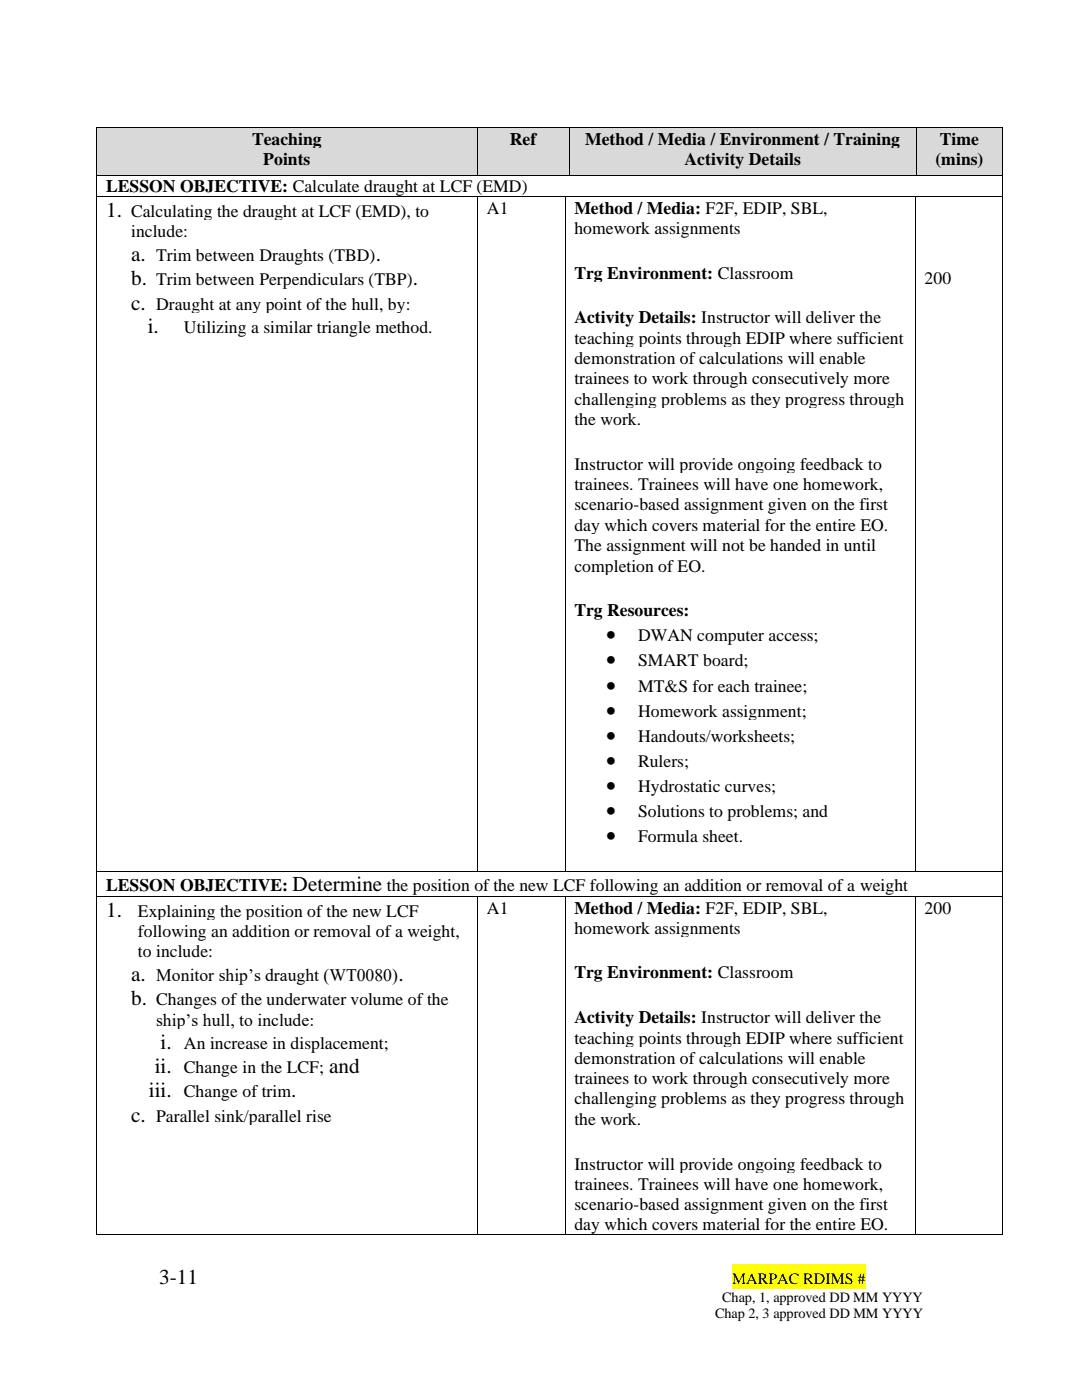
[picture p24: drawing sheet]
<svg xmlns="http://www.w3.org/2000/svg" width="216mm" height="279mm" viewBox="0 0 216 279" stroke-linecap="round" stroke-linejoin="round" font-family="sans-serif">
<defs><g id="words">
<g font-size="4.2">
<text x="21.2" y="43.3">1.</text>
<text x="26.2" y="52">a.</text>
<text x="75" y="52">.</text>
<text x="26.2" y="56.9">b.</text>
<text x="82.4" y="56.9">.</text>
<text x="26.2" y="61.8">c.</text>
<text x="29.5" y="66.5">i.</text>
<text x="121" y="128">•</text>
<text x="121" y="133">•</text>
<text x="121" y="138">•</text>
<text x="121" y="143.1">•</text>
<text x="121" y="148.1">•</text>
<text x="121" y="153.1">•</text>
<text x="121" y="158.1">•</text>
<text x="121" y="163.1">•</text>
<text x="121" y="168.1">•</text>
<text x="58.4" y="177.9">Determine</text>
<text x="21.2" y="182.9">1.</text>
<text x="26.2" y="195.8">a.</text>
<text x="79.5" y="195.8">.</text>
<text x="26.2" y="200.6">b.</text>
<text x="32" y="209.4">i.</text>
<text x="30.9" y="214.1">ii.</text>
<text x="65.7" y="214.1">and</text>
<text x="29.7" y="219">iii.</text>
<text x="58.1" y="219">.</text>
<text x="26.2" y="223.9">c.</text>
<text x="31.8" y="256.3">3-11</text>
</g>
<g font-size="3.5">
<text x="50.3" y="28.9">Teaching</text>
<text x="101.7" y="28.9">Ref</text>
<text x="116.8" y="28.9">Method / Media / Environment / Training</text>
<text x="187.5" y="28.9">Time</text>
<text x="52.5" y="32.9">Points</text>
<text x="136.6" y="32.9">Activity Details</text>
<text x="186.6" y="32.9">(mins)</text>
<text x="21.2" y="38.4">LESSON OBJECTIVE: Calculate draught at LCF (EMD)</text>
<text x="26.2" y="43.3">Calculating the draught at LCF (EMD), to</text>
<text x="26.2" y="47.3">include:</text>
<text x="97.2" y="42.6">A1</text>
<text x="114.6" y="42.6">Method / Media: F2F, EDIP, SBL,</text>
<text x="114.6" y="46.7">homework assignments</text>
<text x="31.2" y="52">Trim between Draughts (TBD)</text>
<text x="31.2" y="56.9">Trim between Perpendiculars (TBP)</text>
<text x="114.6" y="55.6">Trg Environment: Classroom</text>
<text x="184.5" y="56.7">200</text>
<text x="31.2" y="61.8">Draught at any point of the hull, by:</text>
<text x="114.6" y="64.5">Activity Details: Instructor will deliver the</text>
<text x="36.7" y="66.5">Utilizing a similar triangle method.</text>
<text x="114.6" y="68.6">teaching points through EDIP where sufficient</text>
<text x="114.6" y="72.7">demonstration of calculations will enable</text>
<text x="114.6" y="76.7">trainees to work through consecutively more</text>
<text x="114.6" y="80.8">challenging problems as they progress through</text>
<text x="114.6" y="84.8">the work.</text>
<text x="114.6" y="93.7">Instructor will provide ongoing feedback to</text>
<text x="114.6" y="97.8">trainees. Trainees will have one homework,</text>
<text x="114.6" y="101.9">scenario-based assignment given on the first</text>
<text x="114.6" y="105.9">day which covers material for the entire EO.</text>
<text x="114.6" y="110">The assignment will not be handed in until</text>
<text x="114.6" y="114.1">completion of EO.</text>
<text x="114.6" y="123">Trg Resources:</text>
<text x="127.3" y="128">DWAN computer access;</text>
<text x="127.3" y="133">SMART board;</text>
<text x="127.3" y="138">MT&amp;S for each trainee;</text>
<text x="127.3" y="143.1">Homework assignment;</text>
<text x="127.3" y="148.1">Handouts/worksheets;</text>
<text x="127.3" y="153.1">Rulers;</text>
<text x="127.3" y="158.1">Hydrostatic curves;</text>
<text x="127.3" y="163.1">Solutions to problems; and</text>
<text x="127.3" y="168.1">Formula sheet.</text>
<text x="21.2" y="177.9">LESSON OBJECTIVE:</text>
<text x="77.2" y="177.9">the position of the new LCF following an addition or removal of a weight</text>
<text x="27.5" y="182.9">Explaining the position of the new LCF</text>
<text x="97.2" y="182.3">A1</text>
<text x="114.6" y="182.3">Method / Media: F2F, EDIP, SBL,</text>
<text x="184.5" y="182.3">200</text>
<text x="27.5" y="187">following an addition or removal of a weight,</text>
<text x="27.5" y="191.1">to include:</text>
<text x="114.6" y="186.3">homework assignments</text>
<text x="31.2" y="195.8">Monitor ship’s draught (WT0080)</text>
<text x="114.6" y="195.3">Trg Environment: Classroom</text>
<text x="31.2" y="200.6">Changes of the underwater volume of the</text>
<text x="31.2" y="204.7">ship’s hull, to include:</text>
<text x="36.7" y="209.4">An increase in displacement;</text>
<text x="114.6" y="204.2">Activity Details: Instructor will deliver the</text>
<text x="114.6" y="208.3">teaching points through EDIP where sufficient</text>
<text x="36.7" y="214.1">Change in the LCF;</text>
<text x="114.6" y="212.3">demonstration of calculations will enable</text>
<text x="36.7" y="219">Change of trim</text>
<text x="114.6" y="216.4">trainees to work through consecutively more</text>
<text x="114.6" y="220.4">challenging problems as they progress through</text>
<text x="31.2" y="223.9">Parallel sink/parallel rise</text>
<text x="114.6" y="224.5">the work.</text>
<text x="114.6" y="233.4">Instructor will provide ongoing feedback to</text>
<text x="114.6" y="237.5">trainees. Trainees will have one homework,</text>
<text x="114.6" y="241.5">scenario-based assignment given on the first</text>
<text x="114.6" y="245.6">day which covers material for the entire EO.</text>
</g>
<text font-size="3.2" x="146.1" y="256.3">MARPAC RDIMS #</text>
<g font-size="2.8">
<text x="142.7" y="263.1">Chap 2, 3 approved DD MM YYYY</text>
<text x="144.1" y="259.9">Chap, 1, approved DD MM YYYY</text>
</g>
</g></defs>
<path d="M146.1 252.3h26.6v4.9h-26.6z" fill-rule="evenodd" fill="#ff0"/>
<g fill="#d9d9d9">
<path d="M19.3 25.6h75.9v9.3h-75.9z" fill-rule="evenodd"/>
<path d="M21.2 25.6h72.2v4h-72.2z" fill-rule="evenodd"/>
<path d="M21.2 29.6h72.2v4.1h-72.2z" fill-rule="evenodd"/>
<path d="M95.4 25.6h18.1v9.3h-18.1z" fill-rule="evenodd"/>
<path d="M97.2 25.6h14.5v4h-14.5z" fill-rule="evenodd"/>
<path d="M113.6 25.6h69.1v9.3h-69.1z" fill-rule="evenodd"/>
<path d="M115.5 25.6h65.4v4h-65.4z" fill-rule="evenodd"/>
<path d="M115.5 29.6h65.4v4.1h-65.4z" fill-rule="evenodd"/>
<path d="M182.9 25.6h17.1v9.3h-17.1z" fill-rule="evenodd"/>
<path d="M184.7 25.6h13.5v4h-13.5z" fill-rule="evenodd"/>
<path d="M184.7 29.6h13.5v4.1h-13.5z" fill-rule="evenodd"/>
</g>
<g fill="#000">
<path d="M19.2 25.4h.1v.2h-.1z" fill-rule="evenodd"/>
<path d="M19.2 25.4h.1v.2h-.1z" fill-rule="evenodd"/>
<path d="M95.2 25.4h.2v.2h-.2z" fill-rule="evenodd"/>
<path d="M113.5 25.4h.1v.2h-.1z" fill-rule="evenodd"/>
<path d="M182.7 25.4h.2v.2h-.2z" fill-rule="evenodd"/>
<path d="M200 25.4h.1v.2h-.1z" fill-rule="evenodd"/>
<path d="M200 25.4h.1v.2h-.1z" fill-rule="evenodd"/>
</g>
<path d="M19.3 25.6v9.3M19.3 25.5h75.9M95.3 25.6v9.3M95.4 25.5h18.1M113.6 25.6v9.3M113.6 25.5h69.1M182.8 25.6v9.3M182.9 25.5h17.1M200.1 25.6v9.3" fill="none" stroke="#000" stroke-width=".2"/>
<g fill="#fff">
<path d="M19.3 35.1h180.7v4.1h-180.7z" fill-rule="evenodd"/>
<path d="M21.2 35.1h177v4.1h-177z" fill-rule="evenodd"/>
</g>
<g fill="#000">
<path d="M19.2 34.9h.1v.2h-.1z" fill-rule="evenodd"/>
<path d="M95.2 34.9h.2v.2h-.2z" fill-rule="evenodd"/>
<path d="M113.5 34.9h.1v.2h-.1z" fill-rule="evenodd"/>
<path d="M182.7 34.9h.2v.2h-.2z" fill-rule="evenodd"/>
<path d="M200 34.9h.1v.2h-.1z" fill-rule="evenodd"/>
</g>
<path d="M19.3 35.1v4.1M19.3 35h75.9M95.4 35h18.1M113.6 35h69.1M182.9 35h17.1M200.1 35.1v4.1" fill="none" stroke="#000" stroke-width=".2"/>
<g fill="#fff">
<path d="M19.3 39.3h75.9v134.5h-75.9z" fill-rule="evenodd"/>
<path d="M21.2 39.3h72.2v4.8h-72.2z" fill-rule="evenodd"/>
<path d="M21.2 44.1h72.2v4h-72.2z" fill-rule="evenodd"/>
<path d="M21.2 48.1h72.2v4.9h-72.2z" fill-rule="evenodd"/>
<path d="M21.2 53h72.2v4.8h-72.2z" fill-rule="evenodd"/>
<path d="M21.2 57.8h72.2v4.8h-72.2z" fill-rule="evenodd"/>
<path d="M21.2 62.6h72.2v4.7h-72.2z" fill-rule="evenodd"/>
<path d="M21.2 67.3h72.2v4.8h-72.2z" fill-rule="evenodd"/>
<path d="M21.2 72.1h72.2v4.9h-72.2z" fill-rule="evenodd"/>
<path d="M21.2 77h72.2v4.9h-72.2z" fill-rule="evenodd"/>
<path d="M21.2 81.9h72.2v4.8h-72.2z" fill-rule="evenodd"/>
<path d="M21.2 86.8h72.2v4.8h-72.2z" fill-rule="evenodd"/>
<path d="M21.2 91.6h72.2v4.9h-72.2z" fill-rule="evenodd"/>
<path d="M21.2 96.5h72.2v4.9h-72.2z" fill-rule="evenodd"/>
<path d="M21.2 101.4h72.2v4.8h-72.2z" fill-rule="evenodd"/>
<path d="M21.2 106.2h72.2v4.9h-72.2z" fill-rule="evenodd"/>
<path d="M21.2 111.1h72.2v4.9h-72.2z" fill-rule="evenodd"/>
<path d="M21.2 116h72.2v4.8h-72.2z" fill-rule="evenodd"/>
<path d="M21.2 120.8h72.2v4.9h-72.2z" fill-rule="evenodd"/>
<path d="M21.2 125.7h72.2v4.9h-72.2z" fill-rule="evenodd"/>
<path d="M21.2 130.6h72.2v4.8h-72.2z" fill-rule="evenodd"/>
<path d="M21.2 135.4h72.2v4.9h-72.2z" fill-rule="evenodd"/>
<path d="M21.2 140.3h72.2v4.9h-72.2z" fill-rule="evenodd"/>
<path d="M95.4 39.3h17.2v134.5h-17.2z" fill-rule="evenodd"/>
<path d="M97.2 39.3h13.6v4.1h-13.6z" fill-rule="evenodd"/>
<path d="M97.2 43.4h13.6v4.9h-13.6z" fill-rule="evenodd"/>
<path d="M97.2 48.3h13.6v4.8h-13.6z" fill-rule="evenodd"/>
<path d="M97.2 53.1h13.6v4.9h-13.6z" fill-rule="evenodd"/>
<path d="M97.2 58h13.6v4.9h-13.6z" fill-rule="evenodd"/>
<path d="M97.2 62.9h13.6v4.8h-13.6z" fill-rule="evenodd"/>
<path d="M97.2 67.7h13.6v4.9h-13.6z" fill-rule="evenodd"/>
<path d="M97.2 72.6h13.6v4.9h-13.6z" fill-rule="evenodd"/>
<path d="M97.2 77.5h13.6v4.8h-13.6z" fill-rule="evenodd"/>
<path d="M97.2 82.3h13.6v4.9h-13.6z" fill-rule="evenodd"/>
<path d="M97.2 87.2h13.6v4.9h-13.6z" fill-rule="evenodd"/>
<path d="M97.2 92.1h13.6v4.9h-13.6z" fill-rule="evenodd"/>
<path d="M97.2 97h13.6v4.8h-13.6z" fill-rule="evenodd"/>
<path d="M97.2 101.8h13.6v4.9h-13.6z" fill-rule="evenodd"/>
<path d="M97.2 106.7h13.6v4.9h-13.6z" fill-rule="evenodd"/>
<path d="M97.2 111.6h13.6v4.8h-13.6z" fill-rule="evenodd"/>
<path d="M97.2 116.4h13.6v4.9h-13.6z" fill-rule="evenodd"/>
<path d="M97.2 121.3h13.6v4.9h-13.6z" fill-rule="evenodd"/>
<path d="M97.2 126.2h13.6v4.8h-13.6z" fill-rule="evenodd"/>
<path d="M112.8 39.3h69.7v134.5h-69.7z" fill-rule="evenodd"/>
<path d="M114.6 39.3h66.1v4.1h-66.1z" fill-rule="evenodd"/>
<path d="M114.6 43.4h66.1v4.1h-66.1z" fill-rule="evenodd"/>
<path d="M114.6 47.5h66.1v4.8h-66.1z" fill-rule="evenodd"/>
<path d="M114.6 52.3h66.1v4.1h-66.1z" fill-rule="evenodd"/>
<path d="M114.6 56.4h66.1v4.9h-66.1z" fill-rule="evenodd"/>
<path d="M114.6 61.3h66.1v4h-66.1z" fill-rule="evenodd"/>
<path d="M114.6 65.3h66.1v4h-66.1z" fill-rule="evenodd"/>
<path d="M114.6 69.3h66.1v4.1h-66.1z" fill-rule="evenodd"/>
<path d="M114.6 73.4h66.1v4.1h-66.1z" fill-rule="evenodd"/>
<path d="M114.6 77.5h66.1v4h-66.1z" fill-rule="evenodd"/>
<path d="M114.6 81.5h66.1v4.1h-66.1z" fill-rule="evenodd"/>
<path d="M114.6 85.6h66.1v4.9h-66.1z" fill-rule="evenodd"/>
<path d="M114.6 90.5h66.1v4h-66.1z" fill-rule="evenodd"/>
<path d="M114.6 94.5h66.1v4.1h-66.1z" fill-rule="evenodd"/>
<path d="M114.6 98.6h66.1v4h-66.1z" fill-rule="evenodd"/>
<path d="M114.6 102.6h66.1v4.1h-66.1z" fill-rule="evenodd"/>
<path d="M114.6 106.7h66.1v4.1h-66.1z" fill-rule="evenodd"/>
<path d="M114.6 110.8h66.1v4h-66.1z" fill-rule="evenodd"/>
<path d="M114.6 114.8h66.1v4.9h-66.1z" fill-rule="evenodd"/>
<path d="M114.6 119.7h66.1v4h-66.1z" fill-rule="evenodd"/>
<path d="M114.6 123.7h66.1v5.1h-66.1z" fill-rule="evenodd"/>
<path d="M114.6 128.8h66.1v4.9h-66.1z" fill-rule="evenodd"/>
<path d="M114.6 133.7h66.1v5.1h-66.1z" fill-rule="evenodd"/>
<path d="M114.6 138.8h66.1v5h-66.1z" fill-rule="evenodd"/>
<path d="M114.6 143.8h66.1v5h-66.1z" fill-rule="evenodd"/>
<path d="M114.6 148.8h66.1v5.1h-66.1z" fill-rule="evenodd"/>
<path d="M114.6 153.9h66.1v5h-66.1z" fill-rule="evenodd"/>
<path d="M114.6 158.9h66.1v5h-66.1z" fill-rule="evenodd"/>
<path d="M114.6 163.9h66.1v5h-66.1z" fill-rule="evenodd"/>
<path d="M114.6 168.9h66.1v4.9h-66.1z" fill-rule="evenodd"/>
<path d="M182.7 39.3h17.3v134.5h-17.3z" fill-rule="evenodd"/>
<path d="M184.5 53.4h13.7v4.1h-13.7z" fill-rule="evenodd"/>
<path d="M184.5 57.5h13.7v4.8h-13.7z" fill-rule="evenodd"/>
<path d="M184.5 62.3h13.7v4.9h-13.7z" fill-rule="evenodd"/>
<path d="M184.5 67.2h13.7v4.9h-13.7z" fill-rule="evenodd"/>
<path d="M184.5 72.1h13.7v4.8h-13.7z" fill-rule="evenodd"/>
<path d="M184.5 76.9h13.7v4.9h-13.7z" fill-rule="evenodd"/>
<path d="M184.5 81.8h13.7v4.9h-13.7z" fill-rule="evenodd"/>
<path d="M184.5 86.7h13.7v4.8h-13.7z" fill-rule="evenodd"/>
<path d="M184.5 91.5h13.7v4.9h-13.7z" fill-rule="evenodd"/>
<path d="M184.5 96.4h13.7v4.9h-13.7z" fill-rule="evenodd"/>
<path d="M184.5 101.3h13.7v4.8h-13.7z" fill-rule="evenodd"/>
<path d="M184.5 106.1h13.7v4.9h-13.7z" fill-rule="evenodd"/>
<path d="M184.5 111h13.7v4.9h-13.7z" fill-rule="evenodd"/>
<path d="M184.5 115.9h13.7v4.9h-13.7z" fill-rule="evenodd"/>
<path d="M184.5 120.8h13.7v4.8h-13.7z" fill-rule="evenodd"/>
<path d="M184.5 125.6h13.7v4.9h-13.7z" fill-rule="evenodd"/>
<path d="M184.5 130.5h13.7v4.9h-13.7z" fill-rule="evenodd"/>
<path d="M184.5 135.4h13.7v4.8h-13.7z" fill-rule="evenodd"/>
<path d="M184.5 140.2h13.7v4.9h-13.7z" fill-rule="evenodd"/>
<path d="M184.5 145.1h13.7v4.9h-13.7z" fill-rule="evenodd"/>
<path d="M184.5 150h13.7v4.8h-13.7z" fill-rule="evenodd"/>
<path d="M184.5 154.8h13.7v4.9h-13.7z" fill-rule="evenodd"/>
</g>
<g fill="#000">
<path d="M19.2 39.2h.1v.1h-.1z" fill-rule="evenodd"/>
<path d="M95.2 39.2h.2v.1h-.2z" fill-rule="evenodd"/>
<path d="M112.7 39.2h.1v.1h-.1z" fill-rule="evenodd"/>
<path d="M182.5 39.2h.2v.1h-.2z" fill-rule="evenodd"/>
<path d="M200 39.2h.1v.1h-.1z" fill-rule="evenodd"/>
</g>
<path d="M19.3 39.3v134.5M19.3 39.3h75.9M95.3 39.3v134.5M95.4 39.3h17.3M112.8 39.3v134.5M112.8 39.3h69.7M182.6 39.3v134.5M182.7 39.3h17.3M200.1 39.3v134.5" fill="none" stroke="#000" stroke-width=".2"/>
<g fill="#fff">
<path d="M19.3 174h180.7v4.8h-180.7z" fill-rule="evenodd"/>
<path d="M21.2 174h177v4.8h-177z" fill-rule="evenodd"/>
</g>
<g fill="#000">
<path d="M19.2 173.8h.1v.1h-.1z" fill-rule="evenodd"/>
<path d="M95.2 173.8h.2v.1h-.2z" fill-rule="evenodd"/>
<path d="M112.7 173.8h.1v.1h-.1z" fill-rule="evenodd"/>
<path d="M182.5 173.8h.2v.1h-.2z" fill-rule="evenodd"/>
<path d="M200 173.8h.1v.1h-.1z" fill-rule="evenodd"/>
</g>
<path d="M19.3 173.9v4.9M19.3 173.8h75.9M95.4 173.8h17.3M112.8 173.8h69.7M182.7 173.8h17.3M200.1 173.9v4.9" fill="none" stroke="#000" stroke-width=".2"/>
<g fill="#fff">
<path d="M19.3 179h75.9v67.3h-75.9z" fill-rule="evenodd"/>
<path d="M21.2 179h72.2v4.7h-72.2z" fill-rule="evenodd"/>
<path d="M21.2 183.7h72.2v4.1h-72.2z" fill-rule="evenodd"/>
<path d="M21.2 187.8h72.2v4h-72.2z" fill-rule="evenodd"/>
<path d="M21.2 191.8h72.2v4.9h-72.2z" fill-rule="evenodd"/>
<path d="M21.2 196.7h72.2v4.7h-72.2z" fill-rule="evenodd"/>
<path d="M21.2 201.4h72.2v4.1h-72.2z" fill-rule="evenodd"/>
<path d="M21.2 205.5h72.2v4.7h-72.2z" fill-rule="evenodd"/>
<path d="M21.2 210.2h72.2v4.8h-72.2z" fill-rule="evenodd"/>
<path d="M21.2 215h72.2v4.9h-72.2z" fill-rule="evenodd"/>
<path d="M21.2 219.9h72.2v4.8h-72.2z" fill-rule="evenodd"/>
<path d="M21.2 224.7h72.2v4.8h-72.2z" fill-rule="evenodd"/>
<path d="M95.4 179h17.2v67.3h-17.2z" fill-rule="evenodd"/>
<path d="M97.2 179h13.6v4.1h-13.6z" fill-rule="evenodd"/>
<path d="M97.2 183.1h13.6v4.8h-13.6z" fill-rule="evenodd"/>
<path d="M97.2 187.9h13.6v4.9h-13.6z" fill-rule="evenodd"/>
<path d="M97.2 192.8h13.6v4.8h-13.6z" fill-rule="evenodd"/>
<path d="M97.2 197.6h13.6v4.9h-13.6z" fill-rule="evenodd"/>
<path d="M97.2 202.5h13.6v4.9h-13.6z" fill-rule="evenodd"/>
<path d="M97.2 207.4h13.6v4.9h-13.6z" fill-rule="evenodd"/>
<path d="M97.2 212.3h13.6v4.8h-13.6z" fill-rule="evenodd"/>
<path d="M97.2 217.1h13.6v4.9h-13.6z" fill-rule="evenodd"/>
<path d="M112.8 179h69.7v67.3h-69.7z" fill-rule="evenodd"/>
<path d="M114.6 179h66.1v4.1h-66.1z" fill-rule="evenodd"/>
<path d="M114.6 183.1h66.1v4h-66.1z" fill-rule="evenodd"/>
<path d="M114.6 187.1h66.1v4.9h-66.1z" fill-rule="evenodd"/>
<path d="M114.6 192h66.1v4h-66.1z" fill-rule="evenodd"/>
<path d="M114.6 196h66.1v4.9h-66.1z" fill-rule="evenodd"/>
<path d="M114.6 200.9h66.1v4.1h-66.1z" fill-rule="evenodd"/>
<path d="M114.6 205h66.1v4h-66.1z" fill-rule="evenodd"/>
<path d="M114.6 209h66.1v4.1h-66.1z" fill-rule="evenodd"/>
<path d="M114.6 213.1h66.1v4h-66.1z" fill-rule="evenodd"/>
<path d="M114.6 217.1h66.1v4.1h-66.1z" fill-rule="evenodd"/>
<path d="M114.6 221.2h66.1v4h-66.1z" fill-rule="evenodd"/>
<path d="M114.6 225.2h66.1v4.9h-66.1z" fill-rule="evenodd"/>
<path d="M114.6 230.1h66.1v4.1h-66.1z" fill-rule="evenodd"/>
<path d="M114.6 234.2h66.1v4h-66.1z" fill-rule="evenodd"/>
<path d="M114.6 238.2h66.1v4.1h-66.1z" fill-rule="evenodd"/>
<path d="M114.6 242.3h66.1v4h-66.1z" fill-rule="evenodd"/>
<path d="M182.7 179h17.3v67.3h-17.3z" fill-rule="evenodd"/>
<path d="M184.5 179h13.7v4.1h-13.7z" fill-rule="evenodd"/>
<path d="M184.5 183.1h13.7v4.8h-13.7z" fill-rule="evenodd"/>
<path d="M184.5 187.9h13.7v4.9h-13.7z" fill-rule="evenodd"/>
<path d="M184.5 192.8h13.7v4.8h-13.7z" fill-rule="evenodd"/>
<path d="M184.5 197.6h13.7v4.9h-13.7z" fill-rule="evenodd"/>
<path d="M184.5 202.5h13.7v4.9h-13.7z" fill-rule="evenodd"/>
<path d="M184.5 207.4h13.7v4.9h-13.7z" fill-rule="evenodd"/>
<path d="M184.5 212.3h13.7v4.8h-13.7z" fill-rule="evenodd"/>
<path d="M184.5 217.1h13.7v4.9h-13.7z" fill-rule="evenodd"/>
<path d="M184.5 222h13.7v4.9h-13.7z" fill-rule="evenodd"/>
<path d="M184.5 226.9h13.7v4.8h-13.7z" fill-rule="evenodd"/>
<path d="M184.5 231.7h13.7v4.9h-13.7z" fill-rule="evenodd"/>
</g>
<g fill="#000">
<path d="M19.2 178.8h.1v.2h-.1z" fill-rule="evenodd"/>
<path d="M95.2 178.8h.2v.2h-.2z" fill-rule="evenodd"/>
<path d="M112.7 178.8h.1v.2h-.1z" fill-rule="evenodd"/>
<path d="M182.5 178.8h.2v.2h-.2z" fill-rule="evenodd"/>
<path d="M200 178.8h.1v.2h-.1z" fill-rule="evenodd"/>
<path d="M19.2 246.4h.1v.1h-.1z" fill-rule="evenodd"/>
<path d="M19.2 246.4h.1v.1h-.1z" fill-rule="evenodd"/>
<path d="M95.2 246.4h.2v.1h-.2z" fill-rule="evenodd"/>
<path d="M112.7 246.4h.1v.1h-.1z" fill-rule="evenodd"/>
<path d="M182.5 246.4h.2v.1h-.2z" fill-rule="evenodd"/>
<path d="M200 246.4h.1v.1h-.1z" fill-rule="evenodd"/>
<path d="M200 246.4h.1v.1h-.1z" fill-rule="evenodd"/>
</g>
<g fill="none" stroke="#000" stroke-width=".2">
<path d="M19.3 179v67.4M19.3 178.9h75.9M95.3 179v67.4M95.4 178.9h17.3M112.8 179v67.4M112.8 178.9h69.7M182.6 179v67.4M182.7 178.9h17.3M200.1 179v67.4M19.3 246.5h75.9M95.4 246.5h17.3M112.8 246.5h69.7"/>
<path d="M182.7 246.5h17.3"/>
</g>
<use href="#words"/>
</svg>
